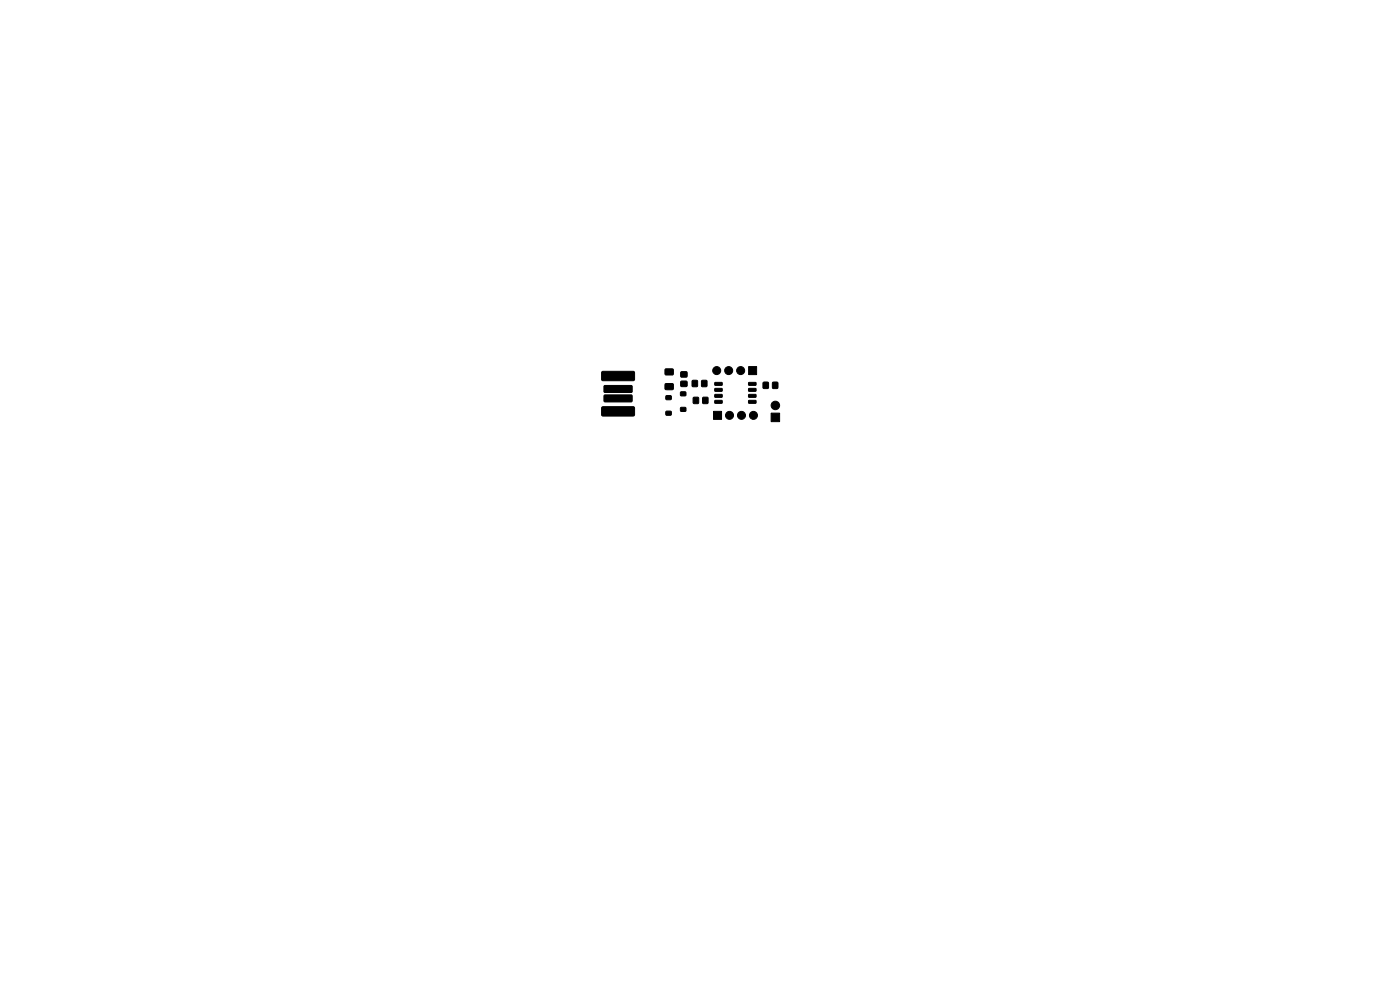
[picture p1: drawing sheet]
<svg xmlns="http://www.w3.org/2000/svg" width="297mm" height="210mm" viewBox="0 0 297 210" stroke-linecap="round" stroke-linejoin="round" font-family="sans-serif">
<g fill="#000" stroke="#000" stroke-width=".21">
<path d="M141.1 78.3h1.7v1.2h-1.7zM144.5 78.9h1.2v1.1h-1.2zM158.8 77.8h1.7v1.7h-1.7zM128.2 83.8h5.8l.1 .2v1.1l-.2 .2-5.6-.1-.2-.2zM128.2 81.8h5.8l.1 .2v1.1l-.2 .2-5.6-.1-.2-.2zM127.7 86.4l.2-.1h6.5l.2 .2v1.5l-.3 .3h-6.4l-.3-.3zM127.7 78.9l.2-.1h6.5l.2 .2v1.5l-.3 .3h-6.4l-.3-.3zM141.3 84h1.1v.7h-1.1zM141.3 87.3h1.1v.7h-1.1zM141.1 81.4h1.7v1.2h-1.7zM144.4 83.2h1.1v.7h-1.1zM144.4 86.5h1.1v.7h-1.1z"/>
<path d="M144.5 80.9h1.2v1.1h-1.2zM146.9 80.7h1v1.3h-1zM147.1 84.3h1.1v1.3h-1.1zM148.9 80.7h1v1.3h-1zM149.1 84.3h1.1v1.3h-1.1zM151.7 81.2l1.4-.1 .1 .6h-1.5zM151.7 82.4h1.4l.1 .5-1.5 .1zM151.7 83.7h1.4l.1 .5-1.5 .1zM151.7 85l1.4-.1 .1 .6-1.5 .1zM151.4 87.3h1.7v1.7h-1.7zM158.8 85l1.5-.1 .1 .6-1.5 .1zM158.8 83.7h1.5l.1 .5-1.5 .1z"/>
<path d="M158.8 82.4h1.5l.1 .5-1.5 .1zM158.8 81.2l1.5-.1 .1 .6h-1.5zM161.9 81.1h1.1v1.3h-1.1zM163.9 81.1h1.1v1.3h-1.1zM163.6 87.6h1.8v1.8h-1.8z"/>
<circle cx="152" cy="78.6" r=".85"/>
<circle cx="154.6" cy="78.6" r=".85"/>
<circle cx="157.1" cy="78.6" r=".85"/>
<circle cx="154.8" cy="88.1" r=".85"/>
<circle cx="157.3" cy="88.1" r=".85"/>
<circle cx="159.8" cy="88.1" r=".85"/>
<circle cx="164.5" cy="86" r=".9"/>
</g>
</svg>
